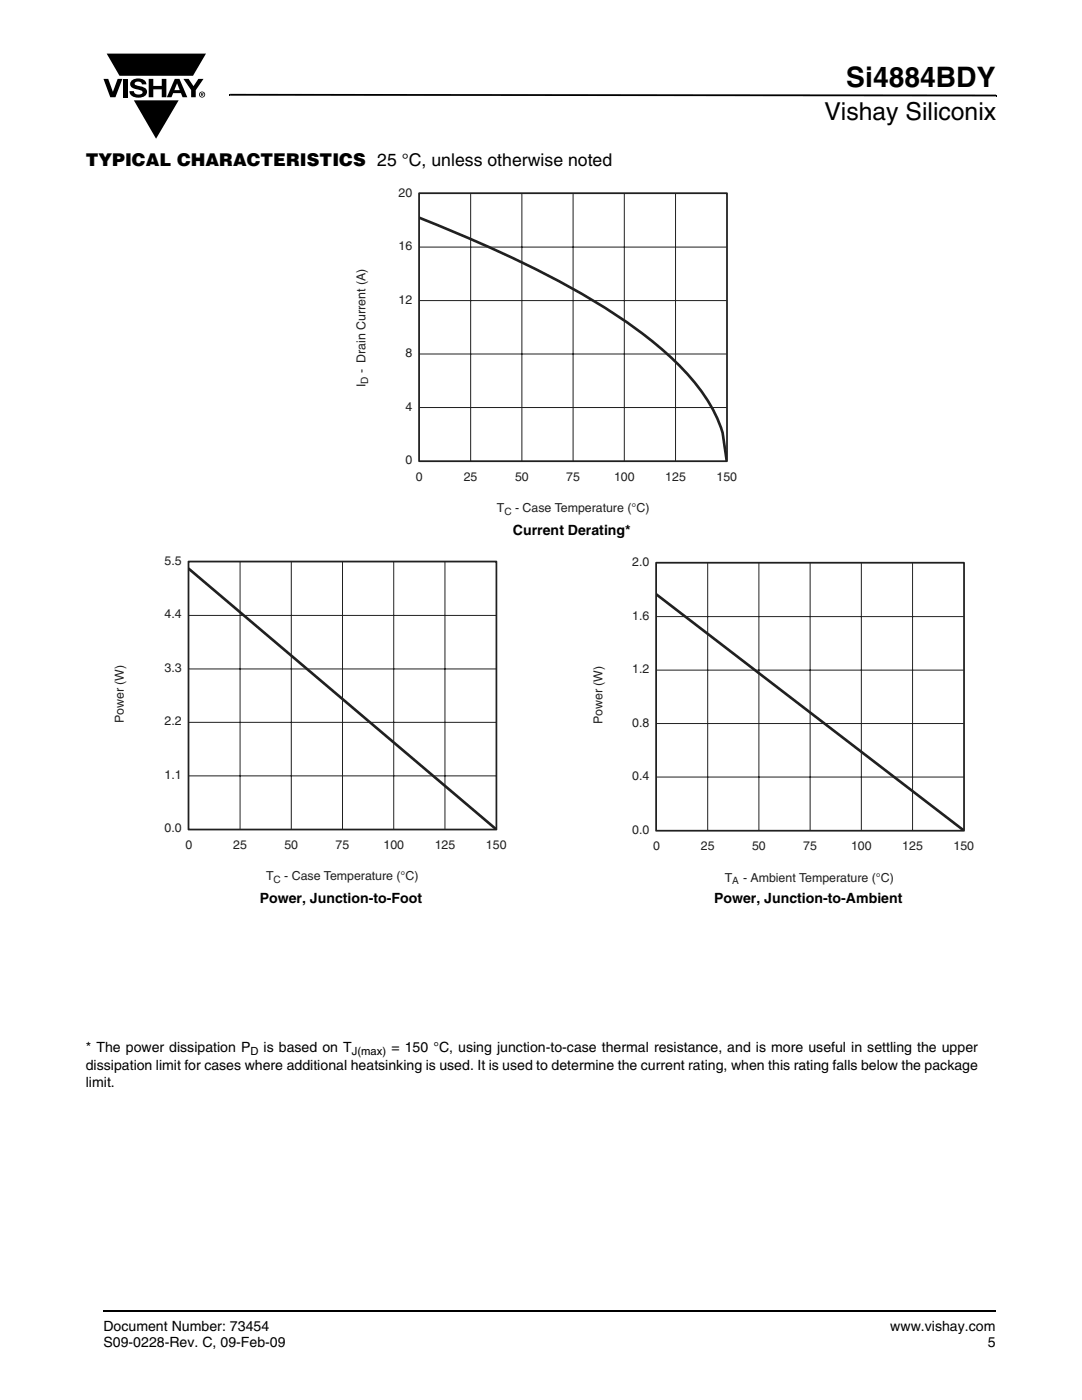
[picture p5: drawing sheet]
<svg xmlns="http://www.w3.org/2000/svg" width="216mm" height="279mm" viewBox="0 0 216 279" stroke-linecap="round" stroke-linejoin="round" font-family="sans-serif">
<defs><g id="words">
<text font-size="5.6" x="168.9" y="17.4">Si4884BDY</text>
<text font-size="4.9" x="164.5" y="24">Vishay Siliconix</text>
<text font-size="3.5" x="17.1" y="33">TYPICAL CHARACTERISTICS 25 °C, unless otherwise noted</text>
<g font-size="2.8">
<text x="102.4" y="106.7">Current Derating*</text>
<text x="51.8" y="180.1">Power, Junction-to-Foot</text>
<text x="142.5" y="180.3">Power, Junction-to-Ambient</text>
<text x="17.1" y="209.9">* The power dissipation P</text>
<text x="52.6" y="209.9">is based on T</text>
<text x="78.1" y="209.9">= 150 °C, using junction-to-case thermal resistance, and is more useful in settling the upper</text>
<text x="17.1" y="213.4">dissipation limit for cases where additional heatsinking is used. It is used to determine the current rating, when this rating falls below the package</text>
<text x="17.1" y="217">limit.</text>
<text x="20.6" y="265.6">Document Number: 73454</text>
<text x="20.6" y="268.8">S09-0228-Rev. C, 09-Feb-09</text>
<text x="177.7" y="265.6">www.vishay.com</text>
<text x="197.1" y="268.8">5</text>
</g>
<g font-size="2.5" fill="#231f20">
<text x="79.5" y="39.3">20</text>
<text x="79.5" y="49.9">16</text>
<text x="79.5" y="60.6">12</text>
<text x="80.9" y="71.3">8</text>
<text x="72.9" y="77.2" transform="rotate(-90 72.9 77.2)">I</text>
<text x="72.9" y="74.4" transform="rotate(-90 72.9 74.4)">- Drain Current (A)</text>
<text x="80.9" y="81.9">4</text>
<text x="80.9" y="92.6">0</text>
<text x="83" y="96">0</text>
<text x="92.5" y="96">25</text>
<text x="102.8" y="96">50</text>
<text x="113" y="96">75</text>
<text x="122.5" y="96">100</text>
<text x="132.7" y="96">125</text>
<text x="143" y="96">150</text>
<text x="99.2" y="102.2">T</text>
<text x="102.8" y="102.2">- Case Temperature (°C)</text>
<text x="32.8" y="112.8">5.5</text>
<text x="126.1" y="113">2.0</text>
<text x="32.8" y="123.4">4.4</text>
<text x="126.1" y="123.7">1.6</text>
<text x="32.8" y="134.1">3.3</text>
<text x="126.1" y="134.3">1.2</text>
<text x="24.7" y="144.3" transform="rotate(-90 24.7 144.3)">Power (W)</text>
<text x="32.8" y="144.8">2.2</text>
<text x="120.2" y="144.6" transform="rotate(-90 120.2 144.6)">Power (W)</text>
<text x="126.1" y="145">0.8</text>
<text x="32.8" y="155.5">1.1</text>
<text x="126.1" y="155.7">0.4</text>
<text x="32.8" y="166.1">0.0</text>
<text x="126.1" y="166.3">0.0</text>
<text x="37" y="169.5">0</text>
<text x="46.5" y="169.5">25</text>
<text x="56.8" y="169.5">50</text>
<text x="67" y="169.5">75</text>
<text x="76.5" y="169.5">100</text>
<text x="86.7" y="169.5">125</text>
<text x="97" y="169.5">150</text>
<text x="130.3" y="169.7">0</text>
<text x="139.8" y="169.7">25</text>
<text x="150.1" y="169.7">50</text>
<text x="160.3" y="169.7">75</text>
<text x="169.8" y="169.7">100</text>
<text x="180" y="169.7">125</text>
<text x="190.3" y="169.7">150</text>
<text x="53.1" y="175.7">T</text>
<text x="56.7" y="175.7">- Case Temperature (°C)</text>
<text x="144.6" y="175.9">T</text>
<text x="148.3" y="175.9">- Ambient Temperature (°C)</text>
</g>
<g font-size="2.2">
<text x="50" y="210.6">D</text>
<text x="70.2" y="210.6">J(max)</text>
</g>
<g font-size="2" fill="#231f20">
<text x="73.4" y="76.5" transform="rotate(-90 73.4 76.5)">D</text>
<text x="100.7" y="102.7">C</text>
<text x="54.6" y="176.2">C</text>
<text x="146.1" y="176.5">A</text>
</g>
</g></defs>
<path d="M45.7 18.7h.2v.4h-.2zM45.9 18.7l152.9 .2v.3l-152.9-.1zM198.8 18.9h.1v.3h-.1zM20.5 261.5h.1v.4h-.1z" fill="#000"/>
<path d="M20.6 261.7h178.2" fill="none" stroke="#000" stroke-width=".36"/>
<path d="M20.6 10.7h20.5v17h-20.5z" fill="#fff"/>
<g fill="#000">
<path d="M20.6 15.7h1l.9 2.6 1-2.6h.9l-1.4 3.7h-1zM24.6 15.7h.9v3.7h-.9zM26.3 16.1a2.09 2.09 0 0 1 2.8 .3l.1 .4h-.9a.79 .79 0 0 0-.7-.5 .79 .79 0 0 0-.7 .4l.2 .3 1 .3a1.09 1.09 0 0 1 1.2 1 1.09 1.09 0 0 1-1.1 1.1 1.74 1.74 0 0 1-2.4-1.2h.9a.96 .96 0 0 0 .8 .7 .96 .96 0 0 0 1-.5 1.31 1.31 0 0 0-1.3-.6 1.05 1.05 0 0 1-1.1-.5 1.05 1.05 0 0 1 .2-1.2zM29.7 15.7h.9v1.5h1.7v-1.5h.9v3.7h-.9v-1.6h-1.7v1.6h-.9zM36.6 15.7h1l1 1.5 1-1.5h1l-1.5 2.3v1.4h-1v-1.4zM21.3 10.7h19.8l-2.6 4.4h-3.8h-10.9zM26.7 20h8.9l-4.5 7.7z"/>
<path d="M35.3 16.6l.6 1.4h-1.1zM34.9 15.7l-1.6 3.7h.9l.3-.8h1.6l.3 .8h1l-1.6-3.7z"/>
<path d="M40.2 18.6l.2 .1v.1h-.2zM40.1 18.5v.7h.1v-.3l.4 .3-.2-.3 .2-.2-.1-.1z"/>
<path d="M39.9 18.9a.46 .46 0 0 1 .9 0 .46 .46 0 0 1-.9 0zM39.7 18.9a.61 .61 0 0 0 1.2 0 .61 .61 0 0 0-1.2 0z"/>
</g>
<path d="M70.8 37.1h76.3v66.1h-76.3z" fill="#fff"/>
<path d="M93.9 38.6v53.4M104.1 38.6v53.4M114.4 38.6v53.4M124.6 38.6v53.4M134.8 38.6v53.4M83.7 60h61.3M83.7 49.3h61.3M83.7 70.7h61.3M83.7 81.3h61.3" fill="none" stroke="#231f20" stroke-width=".2"/>
<path d="M83.7 43.5a248.3 248.3 0 0 1 34.8 16.6 77.1 77.1 0 0 1 20.4 16.6 29 29 0 0 1 5.3 9.7l.8 5.6" fill="none" stroke="#231f20" stroke-width=".53"/>
<path d="M83.6 38.6h61.5v53.4h-61.5z" fill="none" stroke="#231f20" stroke-width=".35"/>
<path d="M22.6 111.1h79.2v65.6h-79.2z" fill="#fff"/>
<path d="M47.9 112.1v53.4M58.1 112.1v53.4M68.3 112.1v53.4M78.6 112.1v53.4M88.8 112.1v53.4M37.7 133.5h61.3M37.7 122.8h61.3M37.7 154.8h61.3M37.7 144.2h61.3" fill="none" stroke="#231f20" stroke-width=".2"/>
<path d="M37.7 113.5l61.3 52" fill="none" stroke="#231f20" stroke-width=".53"/>
<path d="M37.6 112.1h61.5v53.5h-61.5z" fill="none" stroke="#231f20" stroke-width=".35"/>
<path d="M118.1 111.3h77v65.6h-77z" fill="#fff"/>
<path d="M141.2 112.4v53.3M151.4 112.4v53.3M161.7 112.4v53.3M171.9 112.4v53.3M182.1 112.4v53.3M131 133.7h61.3M131 123.1h61.3M131 155.1h61.3M131 144.4h61.3" fill="none" stroke="#231f20" stroke-width=".2"/>
<path d="M131 118.6l61.3 47.1" fill="none" stroke="#231f20" stroke-width=".53"/>
<path d="M130.9 112.3h61.5v53.5h-61.5z" fill="none" stroke="#231f20" stroke-width=".35"/>
<use href="#words"/>
</svg>
